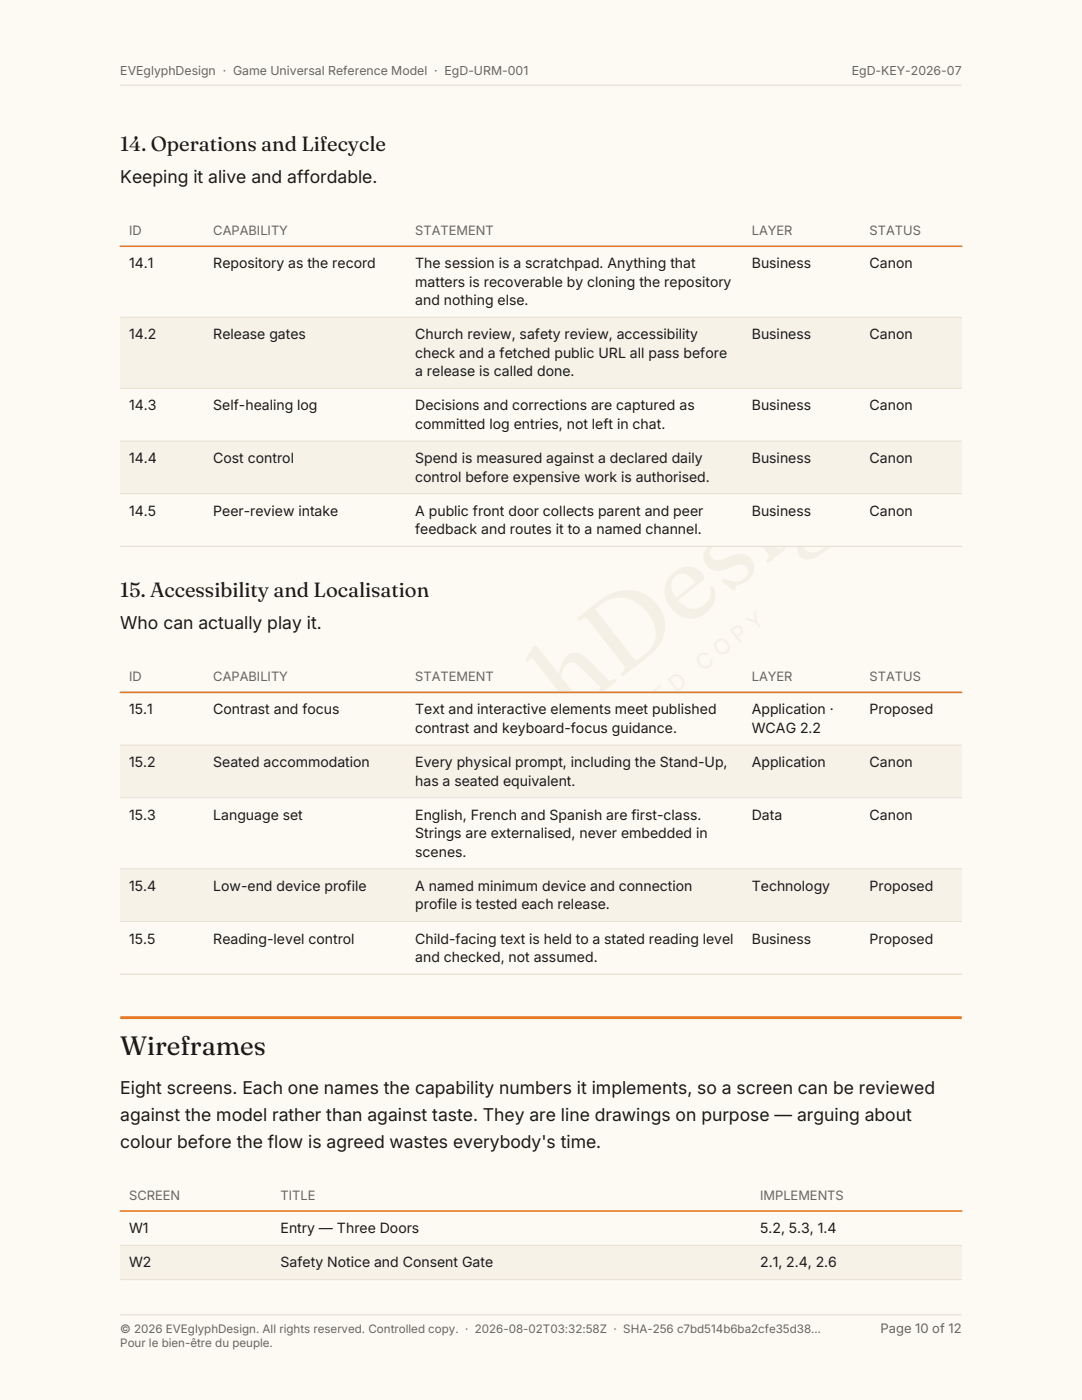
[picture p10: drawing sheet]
<svg xmlns="http://www.w3.org/2000/svg" width="216mm" height="279mm" viewBox="0 0 216 279" stroke-linecap="round" stroke-linejoin="round" font-family="sans-serif">
<defs><g id="words">
<text font-size="21.2" fill="#f5f0e6" x="47" y="195.3" transform="rotate(-38 47 195.3)">EVEglyphDesign</text>
<text font-size="5.3" fill="#1a1a1a" x="24" y="210.5">Wireframes</text>
<g font-size="4.4" fill="#f5f0e6">
<text x="140.3" y="134.1" transform="rotate(-38 140.3 134.1)">C O P Y</text>
<text x="105.4" y="161.4" transform="rotate(-38 105.4 161.4)">C O N T R O L L E D</text>
<text x="101.5" y="164.4" transform="rotate(-38 101.5 164.4)">·</text>
<text x="82" y="179.7" transform="rotate(-38 82 179.7)">C A N O N</text>
</g>
<g font-size="4.1" fill="#1a1a1a">
<text x="24" y="30.1">14. Operations and Lifecycle</text>
<text x="24" y="119.1">15. Accessibility and Localisation</text>
</g>
<g font-size="3.5" fill="#1a1a1a">
<text x="24" y="36.6">Keeping it alive and affordable.</text>
<text x="24" y="125.6">Who can actually play it.</text>
<text x="24" y="218.3">Eight screens. Each one names the capability numbers it implements, so a screen can be reviewed</text>
<text x="24" y="223.7">against the model rather than against taste. They are line drawings on purpose — arguing about</text>
<text x="24" y="229.1">colour before the flow is agreed wastes everybody's time.</text>
</g>
<g font-size="2.8" fill="#1a1a1a">
<text x="25.8" y="53.6">14.1</text>
<text x="42.6" y="53.6">Repository as the record</text>
<text x="82.8" y="53.6">The session is a scratchpad. Anything that</text>
<text x="150" y="53.6">Business</text>
<text x="173.5" y="53.6">Canon</text>
<text x="82.8" y="57.2">matters is recoverable by cloning the repository</text>
<text x="82.8" y="60.9">and nothing else.</text>
<text x="25.8" y="67.7">14.2</text>
<text x="42.6" y="67.7">Release gates</text>
<text x="82.8" y="67.7">Church review, safety review, accessibility</text>
<text x="82.8" y="71.4">check and a fetched public URL all pass before</text>
<text x="150" y="67.7">Business</text>
<text x="173.5" y="67.7">Canon</text>
<text x="82.8" y="75.1">a release is called done.</text>
<text x="25.8" y="81.9">14.3</text>
<text x="42.6" y="81.9">Self-healing log</text>
<text x="82.8" y="81.9">Decisions and corrections are captured as</text>
<text x="150" y="81.9">Business</text>
<text x="173.5" y="81.9">Canon</text>
<text x="82.8" y="85.6">committed log entries, not left in chat.</text>
<text x="25.8" y="92.4">14.4</text>
<text x="42.6" y="92.4">Cost control</text>
<text x="82.8" y="92.4">Spend is measured against a declared daily</text>
<text x="150" y="92.4">Business</text>
<text x="173.5" y="92.4">Canon</text>
<text x="82.8" y="96.1">control before expensive work is authorised.</text>
<text x="25.8" y="102.9">14.5</text>
<text x="42.6" y="102.9">Peer-review intake</text>
<text x="82.8" y="102.9">A public front door collects parent and peer</text>
<text x="82.8" y="106.6">feedback and routes it to a named channel.</text>
<text x="150" y="102.9">Business</text>
<text x="173.5" y="102.9">Canon</text>
<text x="25.8" y="142.6">15.1</text>
<text x="42.6" y="142.6">Contrast and focus</text>
<text x="82.8" y="142.6">Text and interactive elements meet published</text>
<text x="150" y="142.6">Application ·</text>
<text x="173.5" y="142.6">Proposed</text>
<text x="82.8" y="146.3">contrast and keyboard-focus guidance.</text>
<text x="150" y="146.3">WCAG 2.2</text>
<text x="25.8" y="153.1">15.2</text>
<text x="42.6" y="153.1">Seated accommodation</text>
<text x="82.8" y="153.1">Every physical prompt, including the Stand-Up,</text>
<text x="150" y="153.1">Application</text>
<text x="173.5" y="153.1">Canon</text>
<text x="82.8" y="156.8">has a seated equivalent.</text>
<text x="25.8" y="163.6">15.3</text>
<text x="42.6" y="163.6">Language set</text>
<text x="82.8" y="163.6">English, French and Spanish are first-class.</text>
<text x="82.8" y="167.3">Strings are externalised, never embedded in</text>
<text x="150" y="163.6">Data</text>
<text x="173.5" y="163.6">Canon</text>
<text x="82.8" y="171">scenes.</text>
<text x="25.8" y="177.8">15.4</text>
<text x="42.6" y="177.8">Low-end device profile</text>
<text x="82.8" y="177.8">A named minimum device and connection</text>
<text x="150" y="177.8">Technology</text>
<text x="173.5" y="177.8">Proposed</text>
<text x="82.8" y="181.5">profile is tested each release.</text>
<text x="25.8" y="188.3">15.5</text>
<text x="42.6" y="188.3">Reading-level control</text>
<text x="82.8" y="188.3">Child-facing text is held to a stated reading level</text>
<text x="82.8" y="192">and checked, not assumed.</text>
<text x="150" y="188.3">Business</text>
<text x="173.5" y="188.3">Proposed</text>
<text x="25.8" y="246.1">W1</text>
<text x="56" y="246.1">Entry — Three Doors</text>
<text x="151.7" y="246.1">5.2, 5.3, 1.4</text>
<text x="25.8" y="252.9">W2</text>
<text x="56" y="252.9">Safety Notice and Consent Gate</text>
<text x="151.7" y="252.9">2.1, 2.4, 2.6</text>
</g>
<g font-size="2.6" fill="#6b665c">
<text x="25.8" y="46.9">ID</text>
<text x="42.6" y="46.9">CAPABILITY</text>
<text x="82.8" y="46.9">STATEMENT</text>
<text x="150" y="46.9">LAYER</text>
<text x="173.5" y="46.9">STATUS</text>
<text x="25.8" y="135.9">ID</text>
<text x="42.6" y="135.9">CAPABILITY</text>
<text x="82.8" y="135.9">STATEMENT</text>
<text x="150" y="135.9">LAYER</text>
<text x="173.5" y="135.9">STATUS</text>
<text x="25.8" y="239.4">SCREEN</text>
<text x="56" y="239.4">TITLE</text>
<text x="151.7" y="239.4">IMPLEMENTS</text>
<text x="175.7" y="266">Page 10 of 12</text>
</g>
<g font-size="2.5" fill="#6b665c">
<text x="24" y="15">EVEglyphDesign · Game Universal Reference Model · EgD-URM-001</text>
<text x="170" y="15">EgD-KEY-2026-07</text>
</g>
<g font-size="2.3" fill="#6b665c">
<text x="24" y="266">© 2026 EVEglyphDesign. All rights reserved. Controlled copy. · 2026-08-02T03:32:58Z · SHA-256 c7bd514b6ba2cfe35d38…</text>
<text x="24" y="268.8">Pour le bien-être du peuple.</text>
</g>
</g></defs>
<path d="M0 0h215.9v279.4h-215.9z" fill-rule="evenodd" fill="#fdfaf4"/>
<path d="M24 17h167.9M24 262.4h167.9" fill="none" stroke="#e7e1d3" stroke-width=".25"/>
<path d="M24 49.1h167.9v14.2h-167.9z" fill-rule="evenodd" fill="#fdfaf4"/>
<path d="M24 63.3h167.9v14.2h-167.9z" fill-rule="evenodd" fill="#f7f2e7"/>
<path d="M24 77.5h167.9v10.5h-167.9z" fill-rule="evenodd" fill="#fdfaf4"/>
<path d="M24 88h167.9v10.5h-167.9z" fill-rule="evenodd" fill="#f7f2e7"/>
<path d="M24 98.5h167.9v10.5h-167.9z" fill-rule="evenodd" fill="#fdfaf4"/>
<path d="M24 49.1h167.9" fill="none" stroke="#e87722" stroke-width=".32"/>
<path d="M24 63.3h167.9M24 77.5h167.9M24 88h167.9M24 98.5h167.9" fill="none" stroke="#e7e1d3" stroke-width=".2"/>
<path d="M24 109h167.9" fill="none" stroke="#e7e1d3" stroke-width=".25"/>
<path d="M24 138.2h167.9v10.5h-167.9z" fill-rule="evenodd" fill="#fdfaf4"/>
<path d="M24 148.7h167.9v10.5h-167.9z" fill-rule="evenodd" fill="#f7f2e7"/>
<path d="M24 159.2h167.9v14.2h-167.9z" fill-rule="evenodd" fill="#fdfaf4"/>
<path d="M24 173.4h167.9v10.5h-167.9z" fill-rule="evenodd" fill="#f7f2e7"/>
<path d="M24 183.9h167.9v10.5h-167.9z" fill-rule="evenodd" fill="#fdfaf4"/>
<path d="M24 138.2h167.9" fill="none" stroke="#e87722" stroke-width=".32"/>
<path d="M24 148.7h167.9M24 159.2h167.9M24 173.4h167.9M24 183.9h167.9" fill="none" stroke="#e7e1d3" stroke-width=".2"/>
<path d="M24 194.4h167.9" fill="none" stroke="#e7e1d3" stroke-width=".25"/>
<path d="M24 203.1h167.9" fill="none" stroke="#e87722" stroke-width=".56"/>
<path d="M24 241.7h167.9v6.8h-167.9z" fill-rule="evenodd" fill="#fdfaf4"/>
<path d="M24 248.5h167.9v6.9h-167.9z" fill-rule="evenodd" fill="#f7f2e7"/>
<path d="M24 241.7h167.9" fill="none" stroke="#e87722" stroke-width=".32"/>
<path d="M24 248.5h167.9M24 255.4h167.9" fill="none" stroke="#e7e1d3" stroke-width=".2"/>
<use href="#words"/>
</svg>
